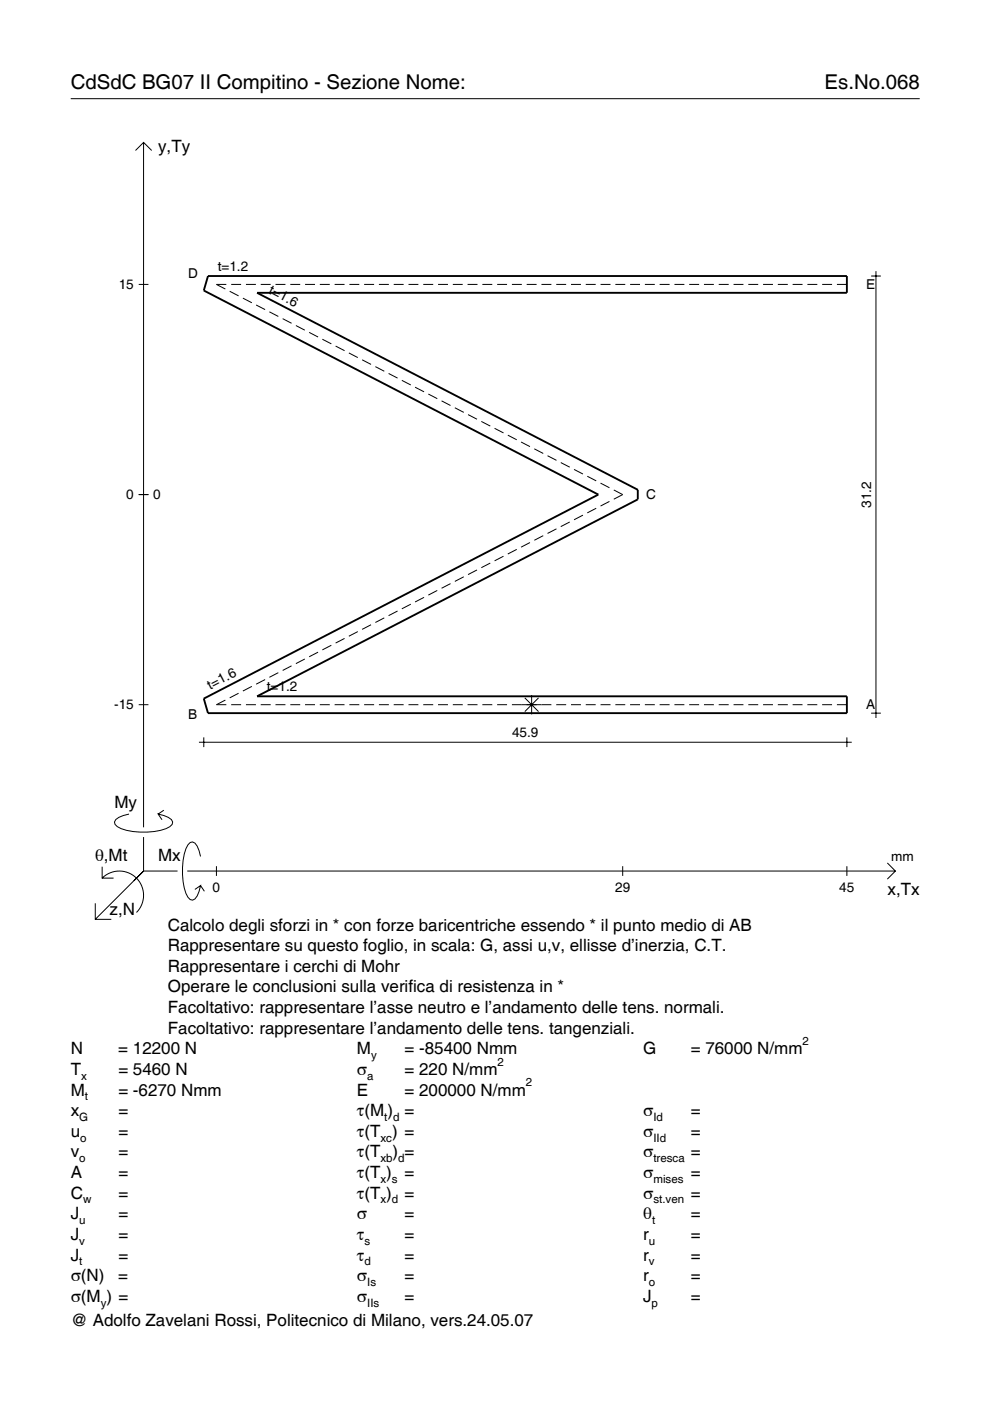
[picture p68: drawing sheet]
<svg xmlns="http://www.w3.org/2000/svg" width="210mm" height="297mm" viewBox="0 0 210 297" stroke-linecap="round" stroke-linejoin="round" font-family="sans-serif">
<defs><g id="words">
<g font-size="4.3">
<text x="15" y="18.9">CdSdC BG07 II Compitino - Sezione Nome:</text>
<text x="174.8" y="18.9">Es.No.068</text>
</g>
<g font-size="3.6">
<text x="33.5" y="32.3">y,Ty</text>
<text x="24.3" y="171.3">My</text>
<text x="20.1" y="182.6">θ,Mt</text>
<text x="33.5" y="182.6">Mx</text>
<text x="188.2" y="189.8">x,Tx</text>
<text x="23.2" y="193.9">z,N</text>
<text x="35.6" y="197.3">Calcolo degli sforzi in * con forze baricentriche essendo * il punto medio di AB</text>
<text x="35.6" y="201.7">Rappresentare su questo foglio, in scala: G, assi u,v, ellisse d’inerzia, C.T.</text>
<text x="35.6" y="206">Rappresentare i cerchi di Mohr</text>
<text x="35.6" y="210.4">Operare le conclusioni sulla verifica di resistenza in *</text>
<text x="35.6" y="214.8">Facoltativo: rappresentare l’asse neutro e l’andamento delle tens. normali.</text>
<text x="35.6" y="219.2">Facoltativo: rappresentare l’andamento delle tens. tangenziali.</text>
<text x="15" y="223.5">N</text>
<text x="15" y="227.9">T</text>
<text x="25.1" y="223.5">= 12200 N</text>
<text x="25.1" y="227.9">= 5460 N</text>
<text x="75.7" y="227.9">σ</text>
<text x="75.7" y="223.5">M</text>
<text x="85.8" y="223.5">= -85400 Nmm</text>
<text x="85.8" y="227.9">= 220 N/mm</text>
<text x="136.4" y="223.5">G</text>
<text x="146.5" y="223.5">= 76000 N/mm</text>
<text x="15" y="232.3">M</text>
<text x="25.1" y="232.3">= -6270 Nmm</text>
<text x="75.7" y="232.3">E</text>
<text x="85.8" y="232.3">= 200000 N/mm</text>
<text x="15" y="236.7">x</text>
<text x="25.1" y="236.7">=</text>
<text x="75.7" y="236.7">τ(M ) =</text>
<text x="136.4" y="236.7">σ</text>
<text x="146.5" y="236.7">=</text>
<text x="15" y="241">u</text>
<text x="15" y="245.4">v</text>
<text x="25.1" y="241">=</text>
<text x="25.1" y="245.4">=</text>
<text x="75.7" y="241">τ(T ) =</text>
<text x="75.7" y="245.4">τ(T</text>
<text x="83.3" y="245.4">) =</text>
<text x="136.4" y="241">σ</text>
<text x="136.4" y="245.4">σ</text>
<text x="146.5" y="241">=</text>
<text x="146.5" y="245.4">=</text>
<text x="15" y="249.8">A</text>
<text x="25.1" y="249.8">=</text>
<text x="75.7" y="249.8">τ(T )</text>
<text x="85.8" y="249.8">=</text>
<text x="136.4" y="249.8">σ</text>
<text x="146.5" y="249.8">=</text>
<text x="15" y="254.2">C</text>
<text x="25.1" y="254.2">=</text>
<text x="75.7" y="254.2">τ(T )</text>
<text x="85.8" y="254.2">=</text>
<text x="136.4" y="254.2">σ</text>
<text x="146.5" y="254.2">=</text>
<text x="15" y="258.5">J</text>
<text x="15" y="262.9">J</text>
<text x="25.1" y="258.5">=</text>
<text x="25.1" y="262.9">=</text>
<text x="75.7" y="258.5">σ</text>
<text x="75.7" y="262.9">τ</text>
<text x="85.8" y="258.5">=</text>
<text x="85.8" y="262.9">=</text>
<text x="136.4" y="258.5">θ</text>
<text x="136.4" y="262.9">r</text>
<text x="146.5" y="258.5">=</text>
<text x="146.5" y="262.9">=</text>
<text x="15" y="267.3">J</text>
<text x="25.1" y="267.3">=</text>
<text x="75.7" y="267.3">τ</text>
<text x="85.8" y="267.3">=</text>
<text x="136.4" y="267.3">r</text>
<text x="146.5" y="267.3">=</text>
<text x="15" y="271.7">σ(N)</text>
<text x="25.1" y="271.7">=</text>
<text x="75.7" y="271.7">σ</text>
<text x="85.8" y="271.7">=</text>
<text x="136.4" y="271.7">r</text>
<text x="146.5" y="271.7">=</text>
<text x="15" y="276">σ(M ) =</text>
<text x="15" y="281.2">@ Adolfo Zavelani Rossi, Politecnico di Milano, vers.24.05.07</text>
<text x="75.7" y="276">σ</text>
<text x="85.8" y="276">=</text>
<text x="136.4" y="276">J</text>
<text x="146.5" y="276">=</text>
</g>
<g font-size="2.9">
<text x="39.9" y="59">D</text>
<text x="46.2" y="57.5">t=1.2</text>
<text x="25.2" y="61.3">15</text>
<text x="56.8" y="62.1" transform="rotate(27 56.8 62.1)">t=1.6</text>
<text x="183.6" y="61.2">E</text>
<text x="26.8" y="105.9">0</text>
<text x="32.5" y="105.9">0</text>
<text x="137" y="105.8">C</text>
<text x="184.7" y="107.7" transform="rotate(-90 184.7 107.7)">31.2</text>
<text x="44.6" y="146.3" transform="rotate(-27 44.6 146.3)">t=1.6</text>
<text x="56.6" y="146.6">t=1.2</text>
<text x="24.2" y="150.4">-15</text>
<text x="39.9" y="152.5">B</text>
<text x="183.6" y="150.3">A</text>
<text x="108.6" y="156.3">45.9</text>
<text x="189" y="182.6">mm</text>
<text x="45.1" y="189.1">0</text>
<text x="130.4" y="189.1">29</text>
<text x="178" y="189.1">45</text>
</g>
<g font-size="2.4">
<text x="170.2" y="221.5">2</text>
<text x="78.7" y="224.5">y</text>
<text x="105.5" y="225.9">2</text>
<text x="17.2" y="228.9">x</text>
<text x="18" y="233.3">t</text>
<text x="77.9" y="228.9">a</text>
<text x="111.5" y="230.3">2</text>
<text x="16.8" y="237.7">G</text>
<text x="81.5" y="237.7">t d</text>
<text x="138.5" y="237.7">Id</text>
<text x="17" y="242">o</text>
<text x="80.7" y="242">xc</text>
<text x="138.5" y="242">IId</text>
<text x="16.8" y="246.4">o</text>
<text x="80.7" y="246.4">xb d</text>
<text x="80.7" y="250.8">x s</text>
<text x="138.5" y="246.4">tresca</text>
<text x="138.5" y="250.8">mises</text>
<text x="17.6" y="255.2">w</text>
<text x="80.7" y="255.2">x d</text>
<text x="138.5" y="255.2">st.ven</text>
<text x="16.8" y="259.5">u</text>
<text x="16.8" y="263.9">v</text>
<text x="77.3" y="263.9">s</text>
<text x="137.6" y="263.9">u</text>
<text x="138.2" y="259.5">t</text>
<text x="16.8" y="268.3">t</text>
<text x="77.3" y="268.3">d</text>
<text x="137.6" y="268.3">v</text>
<text x="77.9" y="272.7">Is</text>
<text x="137.6" y="272.7">o</text>
<text x="21.4" y="277">y</text>
<text x="77.9" y="277">IIs</text>
<text x="138.2" y="277">p</text>
</g>
</g></defs>
<g fill="none" stroke="#000" stroke-width=".21">
<path d="M15 20.9h180M28.7 31.9l1.7-1.7 1.8 1.7M30.4 30.2v145.2M184.7 58.5h2.1M185.7 57.5v94.7M29.4 60.3h2.1M48 60.3h-2.1l1.9 1M48.7 61.8l1.9 .9M49 60.3h2.1M51.5 63.2l1.9 1M52.1 60.3h2.2M54.3 64.7l1.9 .9"/>
<path d="M55.3 60.3h2.1M57.1 66.1l1.9 1M58.4 60.3h2.1M59.9 67.6l1.9 .9M61.5 60.3h2.1M62.7 69l1.9 1M64.7 60.3h2.1M65.5 70.5l1.9 1M67.8 60.3h2.1M68.3 71.9l1.9 1M70.9 60.3h2.1M71.2 73.4l1.9 1"/>
<path d="M74 74.8l1.9 1M74.1 60.3h2.1M76.8 76.3l1.9 1M77.2 60.3h2.1M79.6 77.7l1.9 1M80.3 60.3h2.1M82.4 79.2l1.9 1M83.5 60.3h2.1M86.6 60.3h2.1M89.7 60.3h2.1M92.9 60.3h2.1M96 60.3h2.1"/>
<path d="M99.1 60.3h2.1M102.3 60.3h2.1M105.4 60.3h2.1M108.5 60.3h2.1M111.7 60.3h2.1M114.8 60.3h2.1M117.9 60.3h2.1M121.1 60.3h2.1M124.2 60.3h2.1M127.3 60.3h2.1M130.5 60.3h2.1M133.6 60.3h2.1"/>
<path d="M136.7 60.3h2.1M139.9 60.3h2.1M143 60.3h2.1M146.1 60.3h2.1M149.3 60.3h2.1M152.4 60.3h2.1M155.5 60.3h2.1M158.7 60.3h2.1M161.8 60.3h2.1M164.9 60.3h2.1M168.1 60.3h2.1M171.2 60.3h2.1"/>
<path d="M174.3 60.3h2.1M177.4 60.3h2.2M85.2 80.6l1.9 1M88 82.1l1.9 1M90.8 83.5l1.9 1M93.6 85l1.9 1M96.4 86.5l1.9 .9M99.2 87.9l1.9 1M102 89.4l1.9 .9M104.9 90.8l1.8 1M107.7 92.3l1.9 .9M110.5 93.7l1.9 1"/>
<path d="M113.3 95.2l1.9 .9M116.1 96.6l1.9 1M118.9 98.1l1.9 1M121.7 99.5l1.9 1M29.4 104.9h2.1M103.9 119.4l-1.9 1M106.7 117.9l-1.8 1M109.6 116.5l-1.9 1M112.4 115l-1.9 1M115.2 113.6l-1.9 1M118 112.1l-1.9 1M120.8 110.7l-1.9 1"/>
<path d="M123.6 109.2l-1.9 1M124.5 101l1.9 1M126.4 107.8l-1.9 .9M127.3 102.4l1.9 1M129.2 106.3l-1.9 1M130.1 103.9l1.9 1-1.9 .9M64.6 139.7l-1.9 1M67.4 138.3l-1.9 1M70.2 136.8l-1.9 1M73.1 135.4l-1.9 .9M75.9 133.9l-1.9 1M78.7 132.5l-1.9 .9"/>
<path d="M81.5 131l-1.9 1M84.3 129.6l-1.9 .9M87.1 128.1l-1.9 1M89.9 126.7l-1.9 .9M92.7 125.2l-1.9 1M95.5 123.7l-1.9 1M98.3 122.3l-1.9 1M101.1 120.8l-1.9 1M29.4 149.4h2.1M42.2 157.4h138.4M43.2 156.3v2.1M47.8 148.4l-1.9 1h2.1"/>
<path d="M49 149.4h2.1M50.6 147l-1.9 1M52.1 149.4h2.2M53.4 145.5l-1.9 1M55.3 149.4h2.1M56.2 144.1l-1.9 1M58.4 149.4h2.1M59 142.6l-1.9 1M61.5 149.4h2.1M61.8 141.2l-1.9 1M64.7 149.4h2.1M67.8 149.4h2.1"/>
<path d="M70.9 149.4h2.1M74.1 149.4h2.1M77.2 149.4h2.1M80.3 149.4h2.1M83.5 149.4h2.1M86.6 149.4h2.1M89.7 149.4h2.1M92.9 149.4h2.1M96 149.4h2.1M99.1 149.4h2.1M102.3 149.4h2.1M105.4 149.4h2.1"/>
<path d="M108.5 149.4h8.4M111.3 148l2.9 2.9M112.7 147.4v4.1M114.2 148l-2.9 2.9M117.9 149.4h2.1M121.1 149.4h2.1M124.2 149.4h2.1M127.3 149.4h2.1M130.5 149.4h2.1M133.6 149.4h2.1M136.7 149.4h2.1M139.9 149.4h2.1"/>
<path d="M143 149.4h2.1M146.1 149.4h2.1M149.3 149.4h2.1M152.4 149.4h2.1M155.5 149.4h2.1M158.7 149.4h2.1M161.8 149.4h2.1M164.9 149.4h2.1M168.1 149.4h2.1M171.2 149.4h2.1M174.3 149.4h2.1M177.4 149.4h2.2"/>
<path d="M179.6 156.3v2.1M184.7 151.2h2.1M27.3 172.6a3.6 3.6 0 0 0-3 1.7l.1 .5a5.7 5.7 0 0 0 3.8 1.5 13.3 13.3 0 0 0 7.8-1l.5-.5 .1-.5a3.6 3.6 0 0 0-3.1-1.7l.8 1.2M30.4 177.5v7.2M34.7 171.8l-1.2 .8M20.2 191.5v3.4h3.4M21.7 186.2a5.1 5.1 0 0 1 7.2 0 5.1 5.1 0 0 1 0 7.3M21.7 183.8v2.4h2.4M30.4 184.7l-10.2 10.2M30.4 184.7l-2 2M30.4 184.7h7.2M39.7 184.7h150.1"/>
<path d="M42.5 181.6a3.6 3.6 0 0 0-1.7-3.1l-.5 .1a5.7 5.7 0 0 0-1.5 3.8 13.3 13.3 0 0 0 1 7.8l.5 .5 .5 .2a3.6 3.6 0 0 0 1.7-3.1l-1.2 .8M42.5 187.8l.8 1.2M45.9 183.7v2M132 183.7v2M179.6 183.7v2M188.1 183l1.7 1.7-1.7 1.7"/>
</g>
<path d="M44.1 58.5h135.5v3.6h-125.1l80.7 41.7v2.1l-80.7 41.7h125.1v3.6h-135.5l-.9-3.1 83.7-43.2-83.7-43.3z" fill="none" stroke="#000" stroke-width=".4"/>
<use href="#words"/>
</svg>
